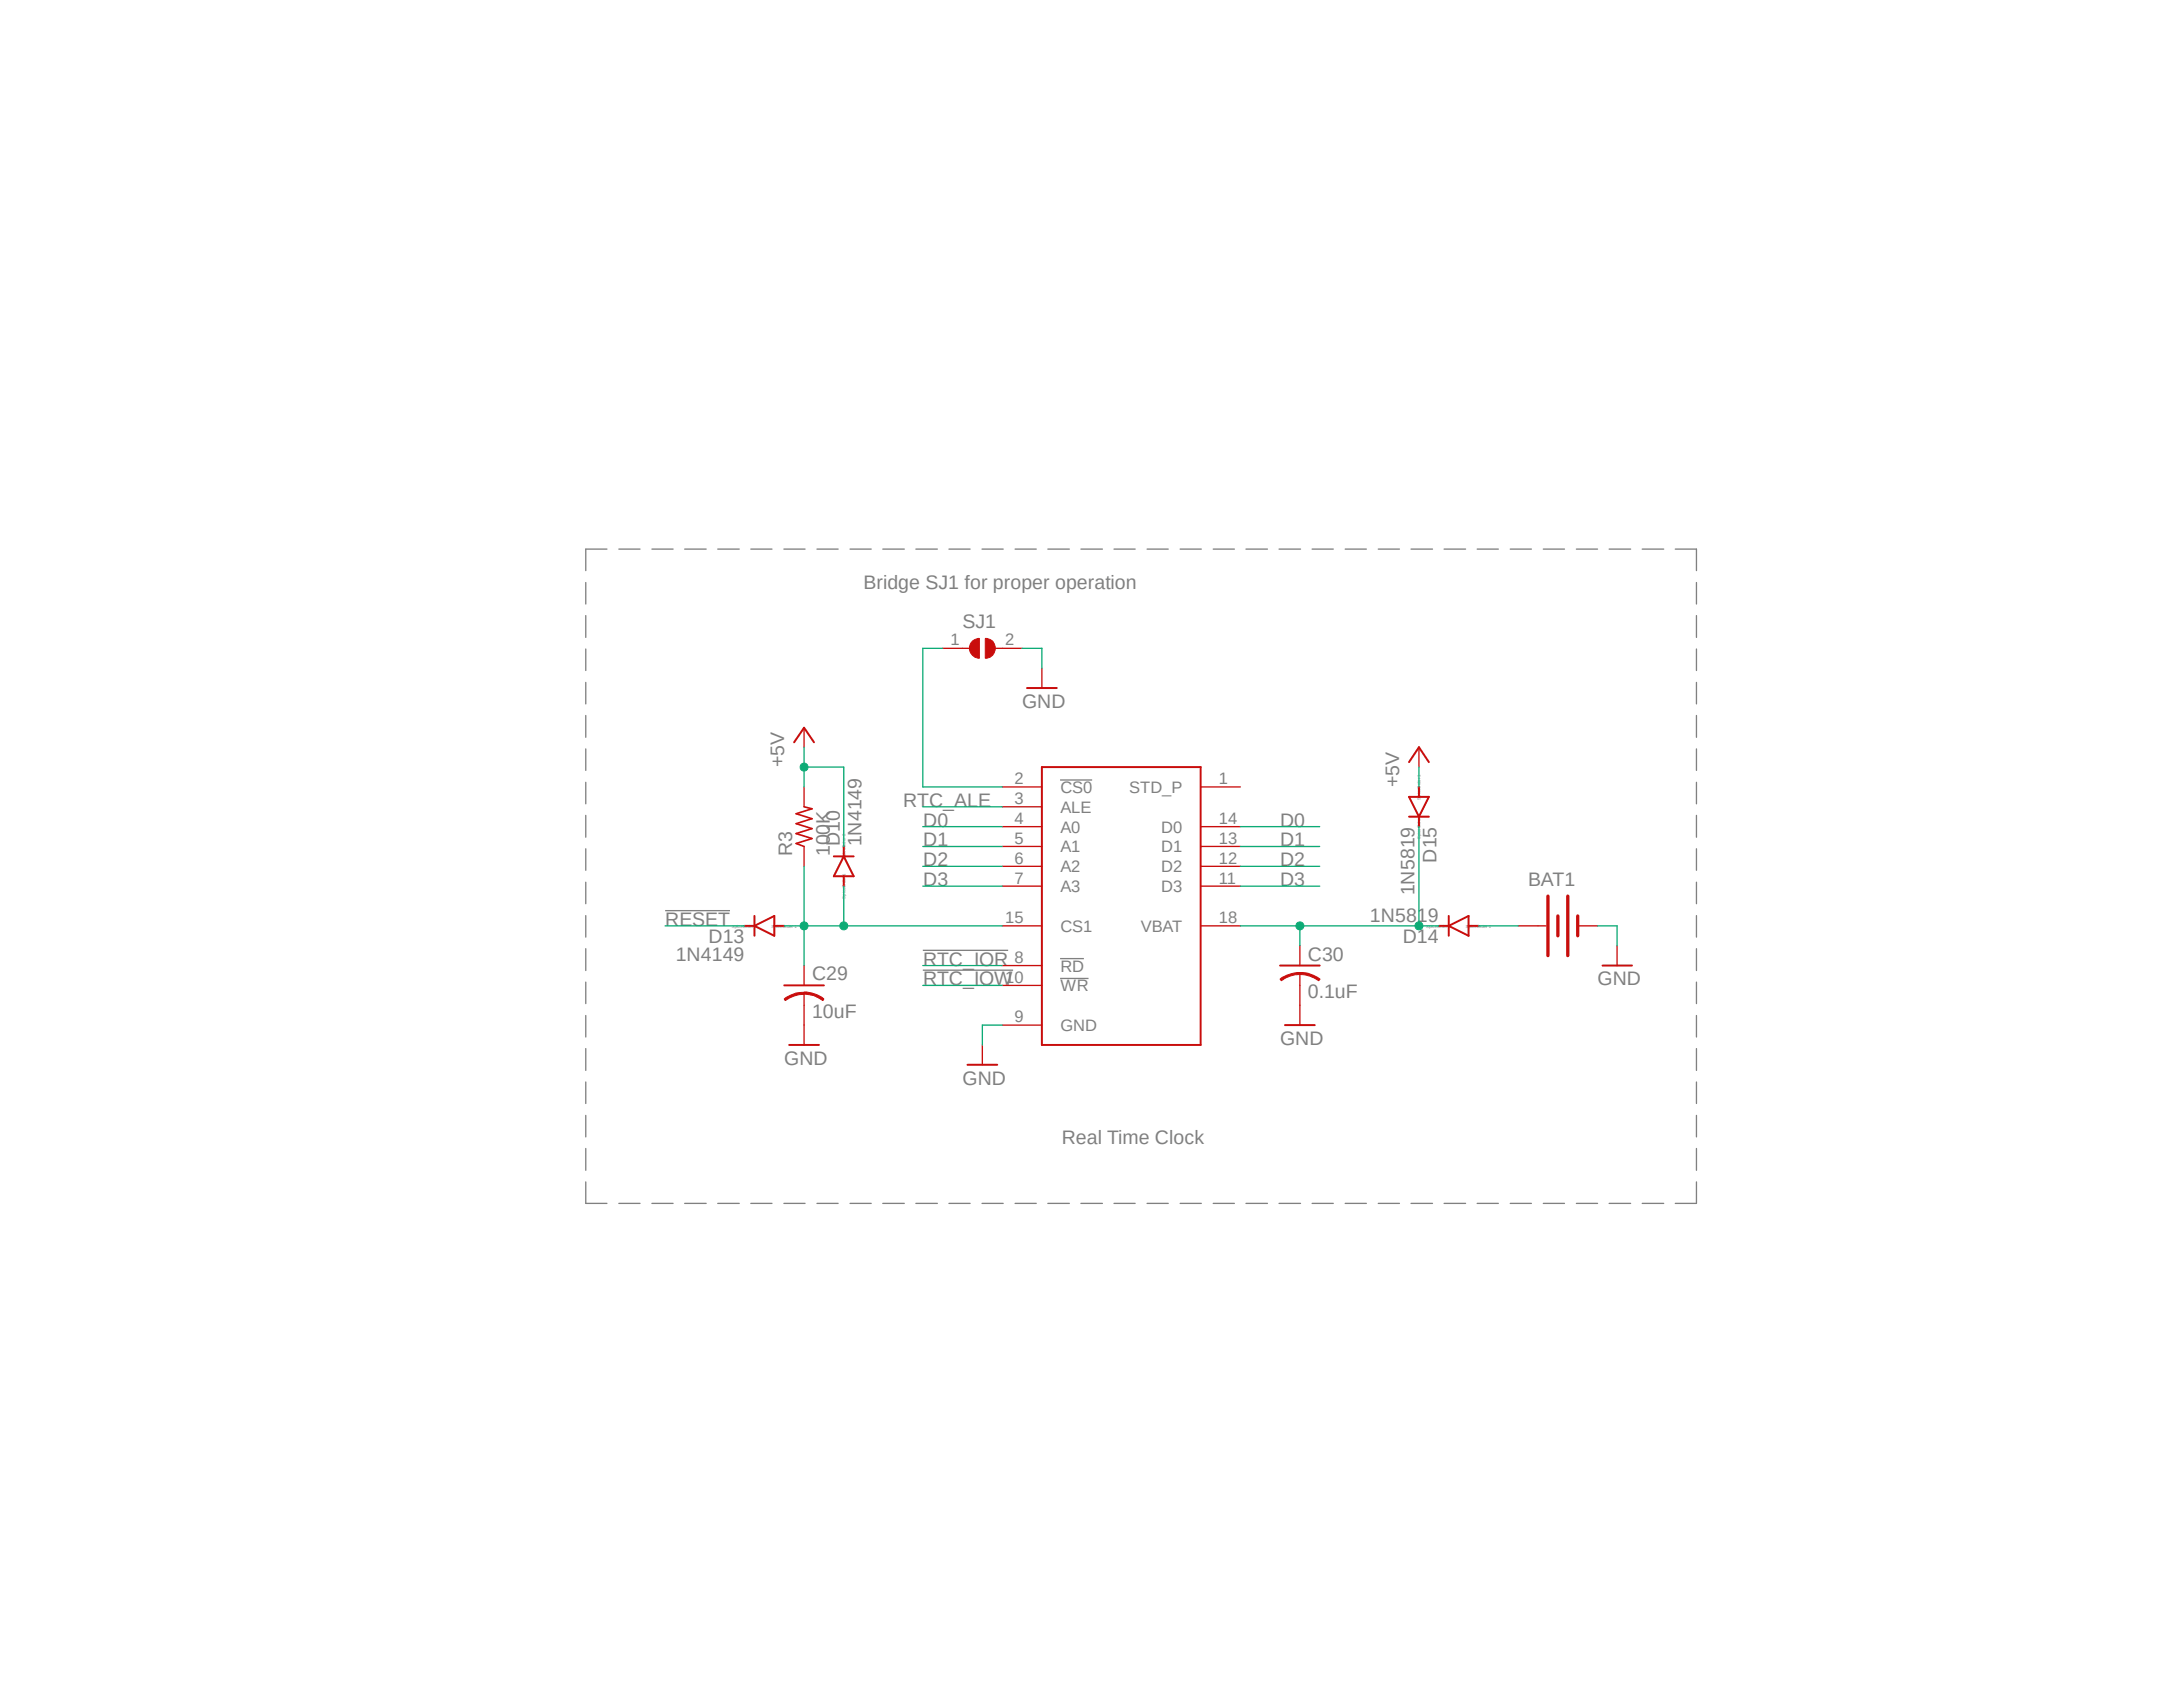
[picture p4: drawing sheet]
<svg xmlns="http://www.w3.org/2000/svg" width="279mm" height="216mm" viewBox="0 0 279 216" stroke-linecap="round" stroke-linejoin="round" font-family="sans-serif">
<defs><g id="words">
<g font-size="2.5" fill="#808080">
<text x="110.5" y="75.4">Bridge SJ1 for proper operation</text>
<text x="123.2" y="80.4">SJ1</text>
<text x="130.8" y="90.6">GND</text>
<text x="100.4" y="98.2" transform="rotate(-90 100.4 98.2)">+5V</text>
<text x="179.1" y="100.7" transform="rotate(-90 179.1 100.7)">+5V</text>
<text x="115.6" y="103.3">RTC_ALE</text>
<text x="118.2" y="105.8">D0</text>
<text x="163.8" y="105.8">D0</text>
<text x="101.4" y="109.6" transform="rotate(-90 101.4 109.6)">R3</text>
<text x="106.2" y="109.6" transform="rotate(-90 106.2 109.6)">100K</text>
<text x="107.5" y="108.3" transform="rotate(-90 107.5 108.3)">D10</text>
<text x="110.3" y="108.3" transform="rotate(-90 110.3 108.3)">1N4149</text>
<text x="118.2" y="108.3">D1</text>
<text x="118.2" y="110.9">D2</text>
<text x="118.2" y="113.4">D3</text>
<text x="163.8" y="108.3">D1</text>
<text x="163.8" y="110.9">D2</text>
<text x="163.8" y="113.4">D3</text>
<text x="183.9" y="110.4" transform="rotate(-90 183.9 110.4)">D15</text>
<text x="195.6" y="113.4">BAT1</text>
<text x="85.1" y="118.5">RESET</text>
<text x="175.3" y="117.9">1N5819</text>
<text x="181.1" y="114.6" transform="rotate(-90 181.1 114.6)">1N5819</text>
<text x="86.5" y="123">1N4149</text>
<text x="90.7" y="120.7">D13</text>
<text x="103.9" y="125.5">C29</text>
<text x="118.2" y="123.6">RTC_IOR</text>
<text x="167.4" y="122.9">C30</text>
<text x="179.5" y="120.7">D14</text>
<text x="103.9" y="130.3">10uF</text>
<text x="118.2" y="126.1">RTC_IOW</text>
<text x="167.4" y="127.8">0.1uF</text>
<text x="204.5" y="126.1">GND</text>
<text x="100.4" y="136.3">GND</text>
<text x="163.8" y="133.7">GND</text>
<text x="123.2" y="138.8">GND</text>
<text x="135.9" y="146.4">Real Time Clock</text>
</g>
<g font-size="2.1" fill="#808080">
<text x="121.7" y="82.6">1</text>
<text x="128.7" y="82.6">2</text>
<text x="129.8" y="100.4">2</text>
<text x="135.7" y="101.5">CS0</text>
<text x="144.5" y="101.5">STD_P</text>
<text x="156" y="100.4">1</text>
<text x="129.8" y="102.9">3</text>
<text x="129.8" y="105.5">4</text>
<text x="129.8" y="108">5</text>
<text x="135.7" y="104">ALE</text>
<text x="135.7" y="106.6">A0</text>
<text x="148.6" y="106.6">D0</text>
<text x="156" y="105.5">14</text>
<text x="156" y="108">13</text>
<text x="129.8" y="110.5">6</text>
<text x="129.8" y="113.1">7</text>
<text x="135.7" y="109.1">A1</text>
<text x="135.7" y="111.6">A2</text>
<text x="148.6" y="109.1">D1</text>
<text x="148.6" y="111.6">D2</text>
<text x="156" y="110.5">12</text>
<text x="156" y="113.1">11</text>
<text x="128.7" y="118.2">15</text>
<text x="135.7" y="114.2">A3</text>
<text x="135.7" y="119.3">CS1</text>
<text x="146" y="119.3">VBAT</text>
<text x="148.6" y="114.2">D3</text>
<text x="156" y="118.2">18</text>
<text x="128.7" y="125.8">10</text>
<text x="129.8" y="123.2">8</text>
<text x="135.7" y="124.3">RD</text>
<text x="129.8" y="130.8">9</text>
<text x="135.7" y="126.9">WR</text>
<text x="135.7" y="132">GND</text>
</g>
<g font-size=".6" fill="#808080">
<text x="181.8" y="107.4" transform="rotate(-90 181.8 107.4)">SpiceOrder 2</text>
<text x="181.8" y="102.3" transform="rotate(-90 181.8 102.3)">SpiceOrder 1</text>
<text x="108.2" y="109.9" transform="rotate(-90 108.2 109.9)">SpiceOrder 2</text>
<text x="93.7" y="118.7">SpiceOrder 2</text>
<text x="98.8" y="118.7">SpiceOrder 1</text>
<text x="108.2" y="115" transform="rotate(-90 108.2 115)">SpiceOrder 1</text>
<text x="182.5" y="118.7">SpiceOrder 2</text>
<text x="187.6" y="118.7">SpiceOrder 1</text>
</g>
</g></defs>
<path d="M74.8 70.2l142.5 84M217.3 70.2l-142.5 84" fill="none" stroke="#fff" stroke-width=".13"/>
<g fill="none" stroke="#808080" stroke-width=".17">
<path d="M75 74.5v2.8M75 78.8v2.8M77.7 70.3h-2.7v2.7M79.2 70.3h2.7M83.4 70.3h2.7M87.6 70.3h2.8M91.9 70.3h2.7M96.1 70.3h2.7M100.3 70.3h2.7M104.6 70.3h2.7M108.8 70.3h2.7M113 70.3h2.7"/>
<path d="M117.2 70.3h2.8M121.5 70.3h2.7M125.7 70.3h2.7M129.9 70.3h2.7M134.1 70.3h2.8M138.3 70.3h2.8M142.6 70.3h2.7M146.8 70.3h2.7M151 70.3h2.8M155.3 70.3h2.7M159.5 70.3h2.7M163.7 70.3h2.8"/>
<path d="M167.9 70.3h2.7M172.2 70.3h2.7M176.4 70.3h2.7M180.6 70.3h2.7M184.8 70.3h2.8M189.1 70.3h2.7M193.3 70.3h2.7M197.5 70.3h2.7M201.8 70.3h2.7M206 70.3h2.7M210.2 70.3h2.7M214.4 70.3h2.7v2.7"/>
<path d="M217.1 74.5v2.8M217.1 78.8v2.8M75 83.1v2.7M75 87.3v2.8M75 91.6v2.8M75 95.8v2.8M135.7 99.8h4.1M217.1 83.1v2.7M217.1 87.3v2.8M217.1 91.6v2.8M217.1 95.8v2.8M75 100.1v2.8"/>
<path d="M75 104.4v2.7M75 108.6v2.8M75 112.9v2.8M75 117.2v2.7M85.1 116.5h8.3M217.1 100.1v2.8M217.1 104.4v2.7M217.1 108.6v2.8M217.1 112.9v2.8M217.1 117.2v2.7M75 121.4v2.8M75 125.7v2.7"/>
<path d="M75 130v2.7M75 134.2v2.8M75 138.5v2.7M118.1 124.2h11.6M118.1 121.6h10.9M135.7 122.7h3M135.7 125.2h3.6M217.1 121.4v2.8M217.1 125.7v2.7M217.1 130v2.7M217.1 134.2v2.8M217.1 138.5v2.7"/>
<path d="M75 142.7v2.8M75 147v2.8M75 151.3v2.7h2.7M79.2 154h2.7M83.4 154h2.7M87.6 154h2.8M91.9 154h2.7M96.1 154h2.7M100.3 154h2.7M104.6 154h2.7M108.8 154h2.7M113 154h2.7"/>
<path d="M117.2 154h2.8M121.5 154h2.7M125.7 154h2.7M129.9 154h2.7M134.1 154h2.8M138.3 154h2.8M142.6 154h2.7M146.8 154h2.7M151 154h2.8M155.3 154h2.7M159.5 154h2.7M163.7 154h2.8"/>
<path d="M167.9 154h2.7M172.2 154h2.7M176.4 154h2.7M180.6 154h2.7M184.8 154h2.8M189.1 154h2.7M193.3 154h2.7M197.5 154h2.7M201.8 154h2.7M206 154h2.7M210.2 154h2.7M217.1 151.3v2.7h-2.7"/>
<path d="M217.1 142.7v2.8M217.1 147v2.8"/>
</g>
<g fill="none" stroke="#c90d0c" stroke-width=".17">
<path d="M128.3 100.7h5M128.3 103.3h5M128.3 105.8h5M128.3 108.3h5M128.3 110.9h5M128.3 113.4h5M128.3 118.5h5M153.7 100.7h5M153.7 105.8h5M153.7 108.3h5M153.7 110.9h5M153.7 113.4h5"/>
<path d="M153.7 118.5h5M194.3 118.5h3.6M201.9 118.5h2.6M102.9 127.1v1.6M128.3 123.6h5M128.3 126.1h5M128.3 131.2h5M207 121v2.6"/>
</g>
<path d="M133.3 98.2h20.4v35.5h-20.4zM100.4 126.1h5.1M205.1 123.6h3.8" fill="none" stroke="#c90d0c" stroke-width=".25"/>
<path d="M198.1 114.7v7.6M199.4 117.2v2.6M200.7 114.7v7.6M201.9 117.2v2.6" fill="none" stroke="#c90d0c" stroke-width=".42"/>
<path d="M102.9 127a4 4 0 0 1 2.6 .8l-.2 .3a3.8 3.8 0 0 0-2.4-.9z" fill-rule="evenodd" fill="#c90d0c"/>
<path d="M102.9 127a4 4 0 0 1 2.6 .8l-.2 .3a3.8 3.8 0 0 0-2.4-.9z" fill="none" stroke="#c90d0c" stroke-width=".13"/>
<path d="M100.4 127.8a4 4 0 0 1 2.5-.8v.3a4.1 4.1 0 0 0-2.4 .8z" fill-rule="evenodd" fill="#c90d0c"/>
<path d="M100.4 127.8a4 4 0 0 1 2.5-.8v.3a4.1 4.1 0 0 0-2.4 .8z" fill="none" stroke="#c90d0c" stroke-width=".13"/>
<path d="M102.9 93.1v2.5M181.6 95.6v2.6M102.9 100.7v2.6M102.9 108.3v2.6M102.9 123.6v2.5M102.9 128.7v5M125.7 133.7v2.6M166.4 124.6v1.5" fill="none" stroke="#c90d0c" stroke-width=".17"/>
<g fill="none" stroke="#c90d0c" stroke-width=".25">
<path d="M101.6 95l1.3-1.9 1.3 1.9M180.3 97.5l1.3-1.9 1.3 1.9M95.3 118.5h1.3M96.6 118.5l2.5-1.3v2.6zM96.6 117.2v2.6M99.1 118.5h1.3M106.7 109.6h2.6M108 109.6l1.3 2.5h-2.6zM108 108.3v1.3M108 112.1v1.3M180.3 102h2.6l-1.3 2.5zM180.3 104.5h2.6"/>
<path d="M181.6 100.7v1.3M181.6 104.5v1.3M184.1 118.5h1.3M185.4 118.5l2.6-1.3v2.6zM185.4 117.2v2.6M188 118.5h1.2M101 133.7h3.8M123.8 136.3h3.8M163.8 123.6h5.1"/>
</g>
<path d="M102.9 103.3l1 .2-2 .6 2 .7-2 .6 2 .6-2 .7 2 .6-2 .6 1 .4" fill="none" stroke="#c90d0c" stroke-width=".21"/>
<path d="M166.4 124.5a3.8 3.8 0 0 1 2.6 .8l-.2 .2a4.1 4.1 0 0 0-2.4-.8z" fill-rule="evenodd" fill="#c90d0c"/>
<path d="M166.4 124.5a3.8 3.8 0 0 1 2.6 .8l-.2 .2a4.1 4.1 0 0 0-2.4-.8z" fill="none" stroke="#c90d0c" stroke-width=".13"/>
<path d="M163.8 125.3a4.3 4.3 0 0 1 2.6-.8v.2a3.9 3.9 0 0 0-2.4 .8z" fill-rule="evenodd" fill="#c90d0c"/>
<path d="M163.8 125.3a4.3 4.3 0 0 1 2.6-.8v.2a3.9 3.9 0 0 0-2.4 .8z" fill="none" stroke="#c90d0c" stroke-width=".13"/>
<path d="M133.3 85.5v2.6M166.4 121v2.6M166.4 126.1v5.1" fill="none" stroke="#c90d0c" stroke-width=".17"/>
<path d="M131.4 88.1h3.9M164.5 131.2h3.8" fill="none" stroke="#c90d0c" stroke-width=".25"/>
<path d="M126.1 81.7a1.27 1.27 0 0 1 1.3 1.3 1.27 1.27 0 0 1-1.3 1.2z" fill-rule="evenodd" fill="#c90d0c"/>
<path d="M126.1 81.7a1.27 1.27 0 0 1 1.3 1.3 1.27 1.27 0 0 1-1.3 1.2z" fill="none" stroke="#c90d0c" stroke-width=".13"/>
<path d="M124.5 82l.3-.2 .5-.1v2.5a1.28 1.28 0 0 1-1.1-.8 1.28 1.28 0 0 1 .3-1.4z" fill-rule="evenodd" fill="#c90d0c"/>
<path d="M124.5 82l.3-.2 .5-.1v2.5a1.28 1.28 0 0 1-1.1-.8 1.28 1.28 0 0 1 .3-1.4z" fill="none" stroke="#c90d0c" stroke-width=".13"/>
<path d="M120.6 83h3.5M127.4 83h3.4" fill="none" stroke="#c90d0c" stroke-width=".17"/>
<g fill="none" stroke="#0dab76" stroke-width=".17">
<path d="M102.9 98.2h5.1M102.9 95.6v5.1M130.8 83h2.5v2.5M118.1 105.8h10.2M118.1 108.3h10.2M118.1 110.9h10.2M118.1 113.4h10.2M158.7 105.8h10.2M158.7 108.3h10.2M158.7 110.9h10.2M158.7 113.4h10.2M204.5 118.5h2.5v2.5"/>
<path d="M128.3 131.2h-2.6v2.5"/>
</g>
<circle cx="102.9" cy="98.2" r=".51" fill="#0dab76"/>
<circle cx="102.9" cy="98.2" r=".51" fill="none" stroke="#0dab76" stroke-width=".13"/>
<path d="M108 98.2v10.1M181.6 98.2v2.5M102.9 118.5h25.4M102.9 110.9v12.7" fill="none" stroke="#0dab76" stroke-width=".17"/>
<circle cx="102.9" cy="118.5" r=".51" fill="#0dab76"/>
<circle cx="102.9" cy="118.5" r=".51" fill="none" stroke="#0dab76" stroke-width=".13"/>
<path d="M108 113.4v5.1" fill="none" stroke="#0dab76" stroke-width=".17"/>
<circle cx="108" cy="118.5" r=".51" fill="#0dab76"/>
<circle cx="108" cy="118.5" r=".51" fill="none" stroke="#0dab76" stroke-width=".13"/>
<path d="M100.4 118.5h2.5M158.7 118.5h7.7M181.6 105.8v12.7h2.5" fill="none" stroke="#0dab76" stroke-width=".17"/>
<circle cx="181.6" cy="118.5" r=".51" fill="#0dab76"/>
<circle cx="181.6" cy="118.5" r=".51" fill="none" stroke="#0dab76" stroke-width=".13"/>
<path d="M181.6 118.5h-15.2v2.5" fill="none" stroke="#0dab76" stroke-width=".17"/>
<circle cx="166.4" cy="118.5" r=".51" fill="#0dab76"/>
<circle cx="166.4" cy="118.5" r=".51" fill="none" stroke="#0dab76" stroke-width=".13"/>
<path d="M120.6 83h-2.5v17.7h10.2M85.1 118.5h10.2M118.1 103.3h10.2M189.2 118.5h5.1M118.1 126.1h10.2M118.1 123.6h10.2" fill="none" stroke="#0dab76" stroke-width=".17"/>
<use href="#words"/>
</svg>
